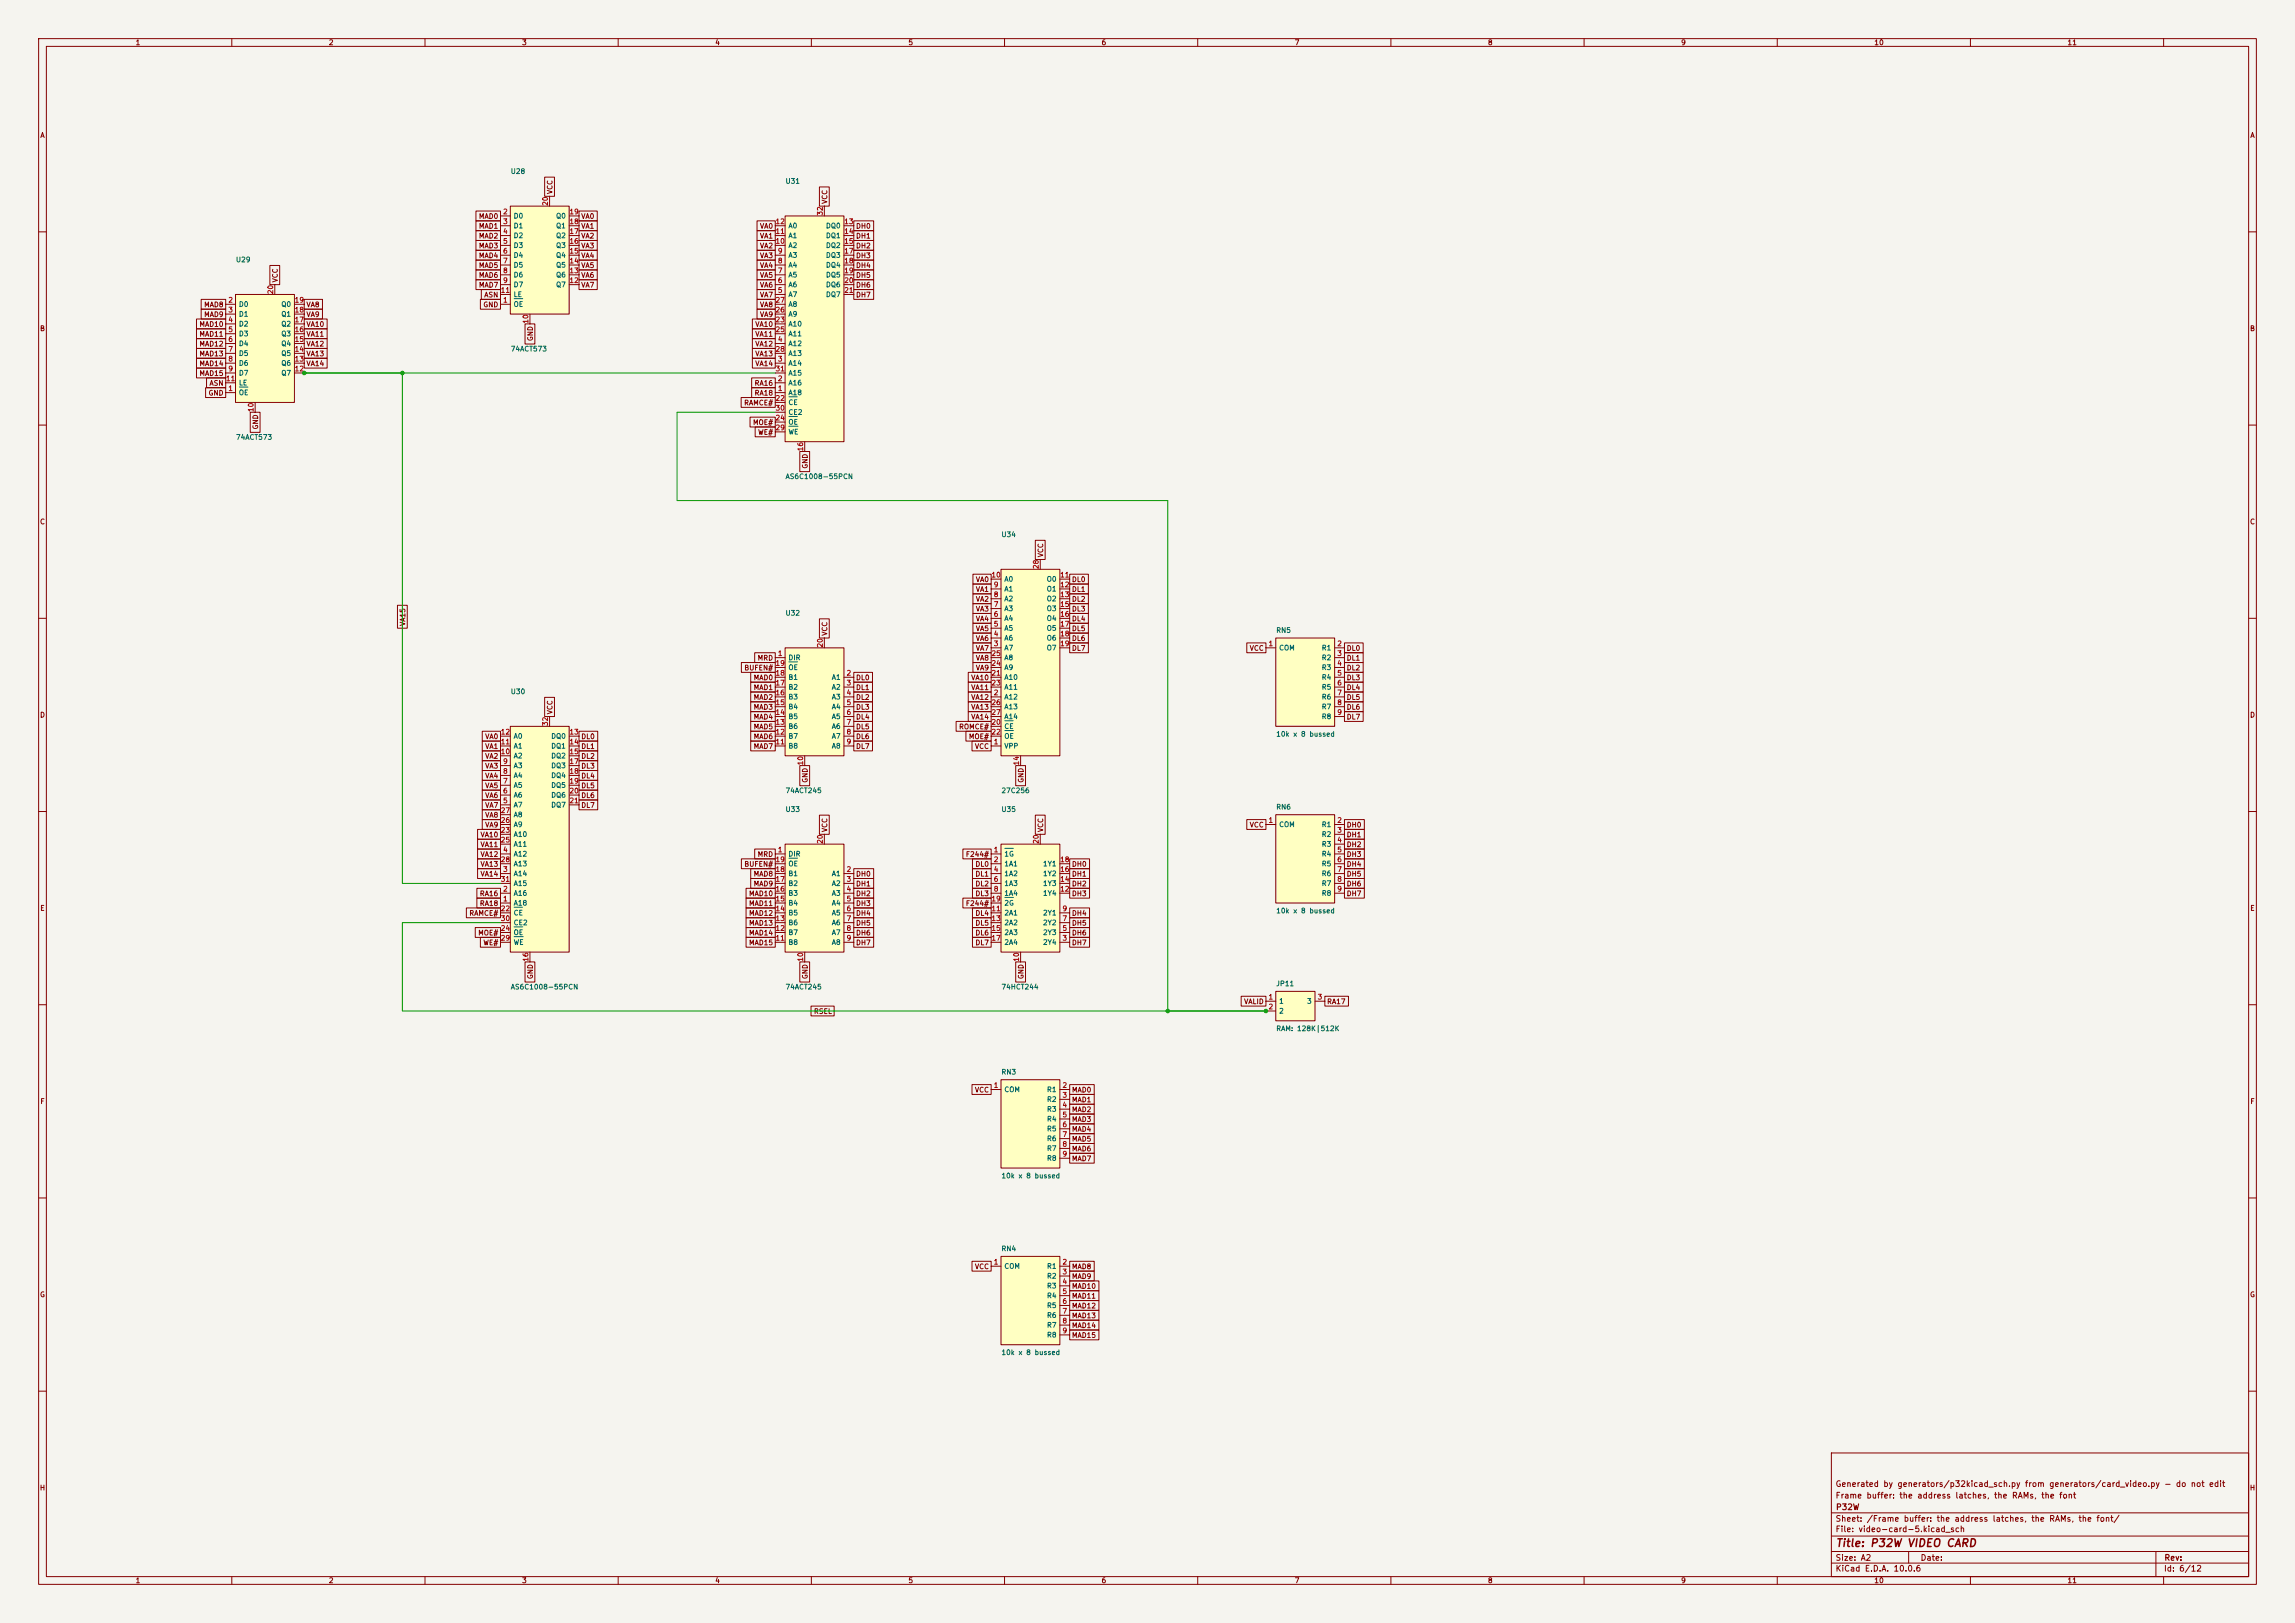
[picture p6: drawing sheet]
<svg xmlns="http://www.w3.org/2000/svg" width="594mm" height="420mm" viewBox="0 0 594 420" stroke-linecap="round" stroke-linejoin="round" font-family="sans-serif">
<defs><g id="words">
<text font-size="2" fill="#840000" x="475" y="400.8">Title: P32W VIDEO CARD</text>
<g font-size="1.5" fill="#840000">
<text x="475" y="388.1">Frame buffer: the address latches, the RAMs, the font</text>
<text x="475" y="385.1">Generated by generators/p32kicad_sch.py from generators/card_video.py - do not edit</text>
<text x="475" y="394.1">Sheet: /Frame buffer: the address latches, the RAMs, the font/</text>
<text x="475.1" y="391.1">P32W</text>
<text x="475" y="396.8">File: video-card-5.kicad_sch</text>
<text x="475" y="407">KiCad E.D.A. 10.0.6</text>
<text x="475" y="404.2">Size: A2</text>
<text x="497" y="404.2">Date:</text>
<text x="560" y="407">Id: 6/12</text>
<text x="560.1" y="404.2">Rev:</text>
</g>
<g font-size="1.3" fill="#840000">
<text x="35" y="12">1</text>
<text x="85" y="12">2</text>
<text x="135" y="12">3</text>
<text x="185" y="12">4</text>
<text x="235" y="12">5</text>
<text x="285" y="12">6</text>
<text x="335" y="12">7</text>
<text x="385" y="12">8</text>
<text x="435" y="12">9</text>
<text x="485" y="12">10</text>
<text x="535" y="12">11</text>
<text x="10.3" y="36">A</text>
<text x="582.3" y="36">A</text>
<text x="143.3" y="50.4" transform="rotate(-90 143.3 50.4)">VCC</text>
<text x="214.4" y="52.9" transform="rotate(-90 214.4 52.9)">VCC</text>
<text x="123.8" y="56.9">MAD0</text>
<text x="123.8" y="59.5">MAD1</text>
<text x="150.3" y="56.9">VA0</text>
<text x="150.3" y="59.5">VA1</text>
<text x="196.6" y="59.5">VA0</text>
<text x="221.4" y="59.5">DH0</text>
<text x="123.8" y="64.6">MAD3</text>
<text x="123.8" y="62">MAD2</text>
<text x="150.3" y="64.6">VA3</text>
<text x="150.3" y="62">VA2</text>
<text x="196.6" y="62">VA1</text>
<text x="196.6" y="64.6">VA2</text>
<text x="221.4" y="62">DH1</text>
<text x="221.4" y="64.6">DH2</text>
<text x="123.8" y="67.1">MAD4</text>
<text x="123.8" y="69.6">MAD5</text>
<text x="150.3" y="67.1">VA4</text>
<text x="150.3" y="69.6">VA5</text>
<text x="196.6" y="67.1">VA3</text>
<text x="196.6" y="69.6">VA4</text>
<text x="221.4" y="67.1">DH3</text>
<text x="221.4" y="69.6">DH4</text>
<text x="72.2" y="73.2" transform="rotate(-90 72.2 73.2)">VCC</text>
<text x="123.8" y="72.2">MAD6</text>
<text x="123.8" y="74.7">MAD7</text>
<text x="125.2" y="77.3">ASN</text>
<text x="150.3" y="72.2">VA6</text>
<text x="150.3" y="74.7">VA7</text>
<text x="196.6" y="72.2">VA5</text>
<text x="196.6" y="74.7">VA6</text>
<text x="196.6" y="77.3">VA7</text>
<text x="221.4" y="72.2">DH5</text>
<text x="221.4" y="74.7">DH6</text>
<text x="221.4" y="77.3">DH7</text>
<text x="52.7" y="82.3">MAD9</text>
<text x="52.7" y="79.8">MAD8</text>
<text x="79.2" y="79.8">VA8</text>
<text x="79.2" y="82.3">VA9</text>
<text x="125" y="79.8">GND</text>
<text x="196.6" y="79.8">VA8</text>
<text x="196.6" y="82.3">VA9</text>
<text x="10.2" y="86">B</text>
<text x="51.5" y="90">MAD12</text>
<text x="51.5" y="87.4">MAD11</text>
<text x="51.5" y="84.9">MAD10</text>
<text x="79.2" y="84.9">VA10</text>
<text x="79.2" y="87.4">VA11</text>
<text x="79.2" y="90">VA12</text>
<text x="138.2" y="88.4" transform="rotate(-90 138.2 88.4)">GND</text>
<text x="195.4" y="84.9">VA10</text>
<text x="195.4" y="87.4">VA11</text>
<text x="195.4" y="90">VA12</text>
<text x="582.2" y="86">B</text>
<text x="51.5" y="95">MAD14</text>
<text x="51.5" y="92.5">MAD13</text>
<text x="79.2" y="92.5">VA13</text>
<text x="79.2" y="95">VA14</text>
<text x="195.4" y="92.5">VA13</text>
<text x="195.4" y="95">VA14</text>
<text x="51.5" y="97.6">MAD15</text>
<text x="54.1" y="100.1">ASN</text>
<text x="195.2" y="100.1">RA16</text>
<text x="53.8" y="102.7">GND</text>
<text x="192.5" y="105.2">RAMCE#</text>
<text x="195.2" y="102.7">RA18</text>
<text x="67.1" y="111.3" transform="rotate(-90 67.1 111.3)">GND</text>
<text x="194.8" y="110.3">MOE#</text>
<text x="196.1" y="112.8">WE#</text>
<text x="209.3" y="121.4" transform="rotate(-90 209.3 121.4)">GND</text>
<text x="10.2" y="136">C</text>
<text x="582.2" y="136">C</text>
<text x="270.3" y="144.3" transform="rotate(-90 270.3 144.3)">VCC</text>
<text x="252.4" y="150.9">VA0</text>
<text x="252.4" y="153.5">VA1</text>
<text x="252.4" y="156">VA2</text>
<text x="277.3" y="150.9">DL0</text>
<text x="277.3" y="153.5">DL1</text>
<text x="277.3" y="156">DL2</text>
<text x="252.4" y="158.5">VA3</text>
<text x="252.4" y="161.1">VA4</text>
<text x="277.3" y="158.5">DL3</text>
<text x="277.3" y="161.1">DL4</text>
<text x="105.2" y="162.1" transform="rotate(-90 105.2 162.1)">VA15</text>
<text x="214.4" y="164.7" transform="rotate(-90 214.4 164.7)">VCC</text>
<text x="252.4" y="163.6">VA5</text>
<text x="252.4" y="166.2">VA6</text>
<text x="277.3" y="163.6">DL5</text>
<text x="277.3" y="166.2">DL6</text>
<text x="192.5" y="173.8">BUFEN#</text>
<text x="196" y="171.2">MRD</text>
<text x="252.4" y="171.2">VA8</text>
<text x="252.4" y="173.8">VA9</text>
<text x="252.4" y="168.7">VA7</text>
<text x="277.3" y="168.7">DL7</text>
<text x="323.3" y="168.7">VCC</text>
<text x="348.4" y="173.8">DL2</text>
<text x="348.4" y="171.2">DL1</text>
<text x="348.4" y="168.7">DL0</text>
<text x="194.9" y="176.3">MAD0</text>
<text x="194.9" y="178.9">MAD1</text>
<text x="221.4" y="176.3">DL0</text>
<text x="221.4" y="178.9">DL1</text>
<text x="251.2" y="176.3">VA10</text>
<text x="251.2" y="178.9">VA11</text>
<text x="348.4" y="176.3">DL3</text>
<text x="348.4" y="178.9">DL4</text>
<text x="10.2" y="186">D</text>
<text x="143.3" y="185" transform="rotate(-90 143.3 185)">VCC</text>
<text x="194.9" y="181.4">MAD2</text>
<text x="194.9" y="183.9">MAD3</text>
<text x="221.4" y="183.9">DL3</text>
<text x="221.4" y="181.4">DL2</text>
<text x="251.2" y="181.4">VA12</text>
<text x="251.2" y="183.9">VA13</text>
<text x="348.4" y="183.9">DL6</text>
<text x="348.4" y="181.4">DL5</text>
<text x="582.2" y="186">D</text>
<text x="125.4" y="191.6">VA0</text>
<text x="150.3" y="191.6">DL0</text>
<text x="194.9" y="186.5">MAD4</text>
<text x="194.9" y="189">MAD5</text>
<text x="194.9" y="191.6">MAD6</text>
<text x="221.4" y="186.5">DL4</text>
<text x="221.4" y="189">DL5</text>
<text x="221.4" y="191.6">DL6</text>
<text x="248.1" y="189">ROMCE#</text>
<text x="250.6" y="191.6">MOE#</text>
<text x="251.2" y="186.5">VA14</text>
<text x="348.4" y="186.5">DL7</text>
<text x="125.4" y="194.1">VA1</text>
<text x="125.4" y="196.6">VA2</text>
<text x="150.3" y="194.1">DL1</text>
<text x="150.3" y="196.6">DL2</text>
<text x="194.9" y="194.1">MAD7</text>
<text x="221.4" y="194.1">DL7</text>
<text x="252.2" y="194.1">VCC</text>
<text x="125.4" y="199.2">VA3</text>
<text x="125.4" y="201.7">VA4</text>
<text x="150.3" y="199.2">DL3</text>
<text x="150.3" y="201.7">DL4</text>
<text x="209.3" y="202.7" transform="rotate(-90 209.3 202.7)">GND</text>
<text x="265.2" y="202.7" transform="rotate(-90 265.2 202.7)">GND</text>
<text x="125.4" y="204.3">VA5</text>
<text x="125.4" y="206.8">VA6</text>
<text x="125.4" y="209.3">VA7</text>
<text x="150.3" y="204.3">DL5</text>
<text x="150.3" y="206.8">DL6</text>
<text x="150.3" y="209.3">DL7</text>
<text x="125.4" y="211.9">VA8</text>
<text x="125.4" y="214.4">VA9</text>
<text x="214.4" y="215.5" transform="rotate(-90 214.4 215.5)">VCC</text>
<text x="270.3" y="215.5" transform="rotate(-90 270.3 215.5)">VCC</text>
<text x="323.3" y="214.4">VCC</text>
<text x="348.4" y="214.4">DH0</text>
<text x="124.2" y="217">VA10</text>
<text x="124.2" y="219.5">VA11</text>
<text x="348.4" y="219.5">DH2</text>
<text x="348.4" y="217">DH1</text>
<text x="124.2" y="222">VA12</text>
<text x="124.2" y="224.6">VA13</text>
<text x="124.2" y="227.1">VA14</text>
<text x="192.5" y="224.6">BUFEN#</text>
<text x="194.9" y="227.1">MAD8</text>
<text x="196" y="222">MRD</text>
<text x="221.4" y="227.1">DH0</text>
<text x="249.8" y="222">F244#</text>
<text x="252.3" y="224.6">DL0</text>
<text x="252.3" y="227.1">DL1</text>
<text x="277.3" y="224.6">DH0</text>
<text x="277.3" y="227.1">DH1</text>
<text x="348.4" y="227.1">DH5</text>
<text x="348.4" y="224.6">DH4</text>
<text x="348.4" y="222">DH3</text>
<text x="124.1" y="232.2">RA16</text>
<text x="193.7" y="232.2">MAD10</text>
<text x="194.9" y="229.7">MAD9</text>
<text x="221.4" y="229.7">DH1</text>
<text x="221.4" y="232.2">DH2</text>
<text x="252.3" y="229.7">DL2</text>
<text x="252.3" y="232.2">DL3</text>
<text x="277.3" y="229.7">DH2</text>
<text x="277.3" y="232.2">DH3</text>
<text x="348.4" y="229.7">DH6</text>
<text x="348.4" y="232.2">DH7</text>
<text x="10.3" y="236">E</text>
<text x="121.3" y="237.3">RAMCE#</text>
<text x="124.1" y="234.7">RA18</text>
<text x="193.7" y="234.7">MAD11</text>
<text x="193.7" y="237.3">MAD12</text>
<text x="193.7" y="239.8">MAD13</text>
<text x="221.4" y="234.7">DH3</text>
<text x="221.4" y="237.3">DH4</text>
<text x="221.4" y="239.8">DH5</text>
<text x="249.8" y="234.7">F244#</text>
<text x="252.3" y="237.3">DL4</text>
<text x="252.3" y="239.8">DL5</text>
<text x="277.3" y="237.3">DH4</text>
<text x="277.3" y="239.8">DH5</text>
<text x="582.3" y="236">E</text>
<text x="123.6" y="242.4">MOE#</text>
<text x="125" y="244.9">WE#</text>
<text x="193.7" y="242.4">MAD14</text>
<text x="193.7" y="244.9">MAD15</text>
<text x="221.4" y="242.4">DH6</text>
<text x="221.4" y="244.9">DH7</text>
<text x="252.3" y="242.4">DL6</text>
<text x="252.3" y="244.9">DL7</text>
<text x="277.3" y="242.4">DH6</text>
<text x="277.3" y="244.9">DH7</text>
<text x="138.2" y="253.5" transform="rotate(-90 138.2 253.5)">GND</text>
<text x="209.3" y="253.5" transform="rotate(-90 209.3 253.5)">GND</text>
<text x="265.2" y="253.5" transform="rotate(-90 265.2 253.5)">GND</text>
<text x="210.5" y="262.7">RSEL</text>
<text x="321.9" y="260.1">VALID</text>
<text x="343.3" y="260.1">RA17</text>
<text x="10.3" y="286">F</text>
<text x="252.2" y="283">VCC</text>
<text x="277.3" y="283">MAD0</text>
<text x="277.3" y="285.5">MAD1</text>
<text x="582.3" y="286">F</text>
<text x="277.3" y="288.1">MAD2</text>
<text x="277.3" y="290.6">MAD3</text>
<text x="277.3" y="293.2">MAD4</text>
<text x="277.3" y="295.7">MAD5</text>
<text x="277.3" y="298.2">MAD6</text>
<text x="277.3" y="300.8">MAD7</text>
<text x="252.2" y="328.7">VCC</text>
<text x="277.3" y="328.7">MAD8</text>
<text x="10.2" y="336">G</text>
<text x="277.3" y="333.8">MAD10</text>
<text x="277.3" y="331.3">MAD9</text>
<text x="582.2" y="336">G</text>
<text x="277.3" y="336.3">MAD11</text>
<text x="277.3" y="338.9">MAD12</text>
<text x="277.3" y="341.4">MAD13</text>
<text x="277.3" y="344">MAD14</text>
<text x="277.3" y="346.5">MAD15</text>
<text x="10.2" y="386">H</text>
<text x="582.2" y="386">H</text>
<text x="35" y="410">1</text>
<text x="85" y="410">2</text>
<text x="135" y="410">3</text>
<text x="185" y="410">4</text>
<text x="235" y="410">5</text>
<text x="285" y="410">6</text>
<text x="335" y="410">7</text>
<text x="385" y="410">8</text>
<text x="435" y="410">9</text>
<text x="485" y="410">10</text>
<text x="535" y="410">11</text>
</g>
<g font-size="1.3" fill="#006464">
<text x="132.1" y="45.3">U28</text>
<text x="203.2" y="47.8">U31</text>
<text x="132.8" y="56.8">D0</text>
<text x="132.8" y="59.4">D1</text>
<text x="143.8" y="59.4">Q1</text>
<text x="143.8" y="56.8">Q0</text>
<text x="203.9" y="59.4">A0</text>
<text x="213.6" y="59.4">DQ0</text>
<text x="132.8" y="61.9">D2</text>
<text x="132.8" y="64.5">D3</text>
<text x="143.8" y="64.5">Q3</text>
<text x="143.8" y="61.9">Q2</text>
<text x="203.9" y="64.5">A2</text>
<text x="203.9" y="61.9">A1</text>
<text x="213.6" y="61.9">DQ1</text>
<text x="213.6" y="64.5">DQ2</text>
<text x="60.9" y="68.2">U29</text>
<text x="132.8" y="67">D4</text>
<text x="132.8" y="69.5">D5</text>
<text x="143.8" y="69.5">Q5</text>
<text x="143.8" y="67">Q4</text>
<text x="203.9" y="69.5">A4</text>
<text x="203.9" y="67">A3</text>
<text x="213.6" y="67">DQ3</text>
<text x="213.6" y="69.5">DQ4</text>
<text x="132.8" y="72.1">D6</text>
<text x="132.8" y="74.6">D7</text>
<text x="132.8" y="77.2">LE</text>
<text x="143.8" y="74.6">Q7</text>
<text x="143.8" y="72.1">Q6</text>
<text x="203.9" y="77.2">A7</text>
<text x="203.9" y="74.6">A6</text>
<text x="203.9" y="72.1">A5</text>
<text x="213.6" y="72.1">DQ5</text>
<text x="213.6" y="74.6">DQ6</text>
<text x="213.6" y="77.2">DQ7</text>
<text x="61.7" y="79.7">D0</text>
<text x="61.7" y="82.2">D1</text>
<text x="72.7" y="82.2">Q1</text>
<text x="72.7" y="79.7">Q0</text>
<text x="132.8" y="79.7">OE</text>
<text x="203.9" y="82.2">A9</text>
<text x="203.9" y="79.7">A8</text>
<text x="61.7" y="84.8">D2</text>
<text x="61.7" y="87.3">D3</text>
<text x="61.7" y="89.9">D4</text>
<text x="72.7" y="89.9">Q4</text>
<text x="72.7" y="87.3">Q3</text>
<text x="72.7" y="84.8">Q2</text>
<text x="203.9" y="89.9">A12</text>
<text x="203.9" y="84.8">A10</text>
<text x="203.9" y="87.3">A11</text>
<text x="61.7" y="92.4">D5</text>
<text x="61.7" y="94.9">D6</text>
<text x="72.7" y="94.9">Q6</text>
<text x="72.7" y="92.4">Q5</text>
<text x="132.1" y="91.2">74ACT573</text>
<text x="203.9" y="94.9">A14</text>
<text x="203.9" y="92.4">A13</text>
<text x="61.7" y="97.5">D7</text>
<text x="61.7" y="100">LE</text>
<text x="72.7" y="97.5">Q7</text>
<text x="203.9" y="100">A16</text>
<text x="203.9" y="97.5">A15</text>
<text x="61.7" y="102.6">OE</text>
<text x="203.9" y="102.6">A18</text>
<text x="203.9" y="105.1">CE</text>
<text x="203.9" y="107.6">CE2</text>
<text x="203.9" y="110.2">OE</text>
<text x="203.9" y="112.7">WE</text>
<text x="60.9" y="114.1">74ACT573</text>
<text x="203.2" y="124.3">AS6C1008-55PCN</text>
<text x="259.1" y="139.3">U34</text>
<text x="259.8" y="155.9">A2</text>
<text x="259.8" y="153.4">A1</text>
<text x="259.8" y="150.8">A0</text>
<text x="270.8" y="150.8">O0</text>
<text x="270.8" y="153.4">O1</text>
<text x="270.8" y="155.9">O2</text>
<text x="203.2" y="159.6">U32</text>
<text x="259.8" y="161">A4</text>
<text x="259.8" y="158.4">A3</text>
<text x="270.8" y="158.4">O3</text>
<text x="270.8" y="161">O4</text>
<text x="259.8" y="166.1">A6</text>
<text x="259.8" y="163.5">A5</text>
<text x="270.8" y="163.5">O5</text>
<text x="270.8" y="166.1">O6</text>
<text x="330.2" y="164.1">RN5</text>
<text x="203.9" y="171.1">DIR</text>
<text x="203.9" y="173.7">OE</text>
<text x="259.8" y="168.6">A7</text>
<text x="259.8" y="173.7">A9</text>
<text x="259.8" y="171.1">A8</text>
<text x="270.8" y="168.6">O7</text>
<text x="330.9" y="168.6">COM</text>
<text x="342" y="168.6">R1</text>
<text x="342" y="171.1">R2</text>
<text x="342" y="173.7">R3</text>
<text x="132.1" y="179.9">U30</text>
<text x="203.9" y="178.8">B2</text>
<text x="203.9" y="176.2">B1</text>
<text x="215.2" y="176.2">A1</text>
<text x="215.2" y="178.8">A2</text>
<text x="259.8" y="176.2">A10</text>
<text x="259.8" y="178.8">A11</text>
<text x="342" y="176.2">R4</text>
<text x="342" y="178.8">R5</text>
<text x="203.9" y="183.8">B4</text>
<text x="203.9" y="181.3">B3</text>
<text x="215.2" y="181.3">A3</text>
<text x="215.2" y="183.8">A4</text>
<text x="259.8" y="181.3">A12</text>
<text x="259.8" y="183.8">A13</text>
<text x="342" y="181.3">R6</text>
<text x="342" y="183.8">R7</text>
<text x="132.8" y="191.5">A0</text>
<text x="142.5" y="191.5">DQ0</text>
<text x="203.9" y="191.5">B7</text>
<text x="203.9" y="188.9">B6</text>
<text x="203.9" y="186.4">B5</text>
<text x="215.2" y="186.4">A5</text>
<text x="215.2" y="188.9">A6</text>
<text x="215.2" y="191.5">A7</text>
<text x="259.8" y="188.9">CE</text>
<text x="259.8" y="191.5">OE</text>
<text x="259.8" y="186.4">A14</text>
<text x="330.2" y="190.9">10k x 8 bussed</text>
<text x="342" y="186.4">R8</text>
<text x="132.8" y="196.5">A2</text>
<text x="132.8" y="194">A1</text>
<text x="142.5" y="194">DQ1</text>
<text x="142.5" y="196.5">DQ2</text>
<text x="203.9" y="194">B8</text>
<text x="215.2" y="194">A8</text>
<text x="259.8" y="194">VPP</text>
<text x="132.8" y="201.6">A4</text>
<text x="132.8" y="199.1">A3</text>
<text x="142.5" y="199.1">DQ3</text>
<text x="142.5" y="201.6">DQ4</text>
<text x="132.8" y="209.2">A7</text>
<text x="132.8" y="206.7">A6</text>
<text x="132.8" y="204.2">A5</text>
<text x="142.5" y="204.2">DQ5</text>
<text x="142.5" y="206.7">DQ6</text>
<text x="142.5" y="209.2">DQ7</text>
<text x="203.2" y="205.5">74ACT245</text>
<text x="259.1" y="205.5">27C256</text>
<text x="330.2" y="209.8">RN6</text>
<text x="132.8" y="214.3">A9</text>
<text x="132.8" y="211.8">A8</text>
<text x="203.2" y="210.4">U33</text>
<text x="259.1" y="210.4">U35</text>
<text x="330.9" y="214.3">COM</text>
<text x="342" y="214.3">R1</text>
<text x="132.8" y="221.9">A12</text>
<text x="132.8" y="216.9">A10</text>
<text x="132.8" y="219.4">A11</text>
<text x="203.9" y="221.9">DIR</text>
<text x="259.8" y="221.9">1G</text>
<text x="342" y="216.9">R2</text>
<text x="342" y="219.4">R3</text>
<text x="342" y="221.9">R4</text>
<text x="132.8" y="227">A14</text>
<text x="132.8" y="224.5">A13</text>
<text x="203.9" y="227">B1</text>
<text x="203.9" y="224.5">OE</text>
<text x="215.2" y="227">A1</text>
<text x="259.8" y="224.5">1A1</text>
<text x="259.8" y="227">1A2</text>
<text x="269.8" y="227">1Y2</text>
<text x="269.8" y="224.5">1Y1</text>
<text x="342" y="224.5">R5</text>
<text x="342" y="227">R6</text>
<text x="132.8" y="232.1">A16</text>
<text x="132.8" y="229.6">A15</text>
<text x="203.9" y="232.1">B3</text>
<text x="203.9" y="229.6">B2</text>
<text x="215.2" y="229.6">A2</text>
<text x="215.2" y="232.1">A3</text>
<text x="259.8" y="229.6">1A3</text>
<text x="259.8" y="232.1">1A4</text>
<text x="269.8" y="232.1">1Y4</text>
<text x="269.8" y="229.6">1Y3</text>
<text x="342" y="229.6">R7</text>
<text x="342" y="232.1">R8</text>
<text x="132.8" y="234.6">A18</text>
<text x="132.8" y="237.2">CE</text>
<text x="132.8" y="239.7">CE2</text>
<text x="203.9" y="239.7">B6</text>
<text x="203.9" y="237.2">B5</text>
<text x="203.9" y="234.6">B4</text>
<text x="215.2" y="234.6">A4</text>
<text x="215.2" y="237.2">A5</text>
<text x="215.2" y="239.7">A6</text>
<text x="259.8" y="237.2">2A1</text>
<text x="259.8" y="239.7">2A2</text>
<text x="259.8" y="234.6">2G</text>
<text x="269.8" y="239.7">2Y2</text>
<text x="269.8" y="237.2">2Y1</text>
<text x="330.2" y="236.6">10k x 8 bussed</text>
<text x="132.8" y="242.3">OE</text>
<text x="132.8" y="244.8">WE</text>
<text x="203.9" y="244.8">B8</text>
<text x="203.9" y="242.3">B7</text>
<text x="215.2" y="242.3">A7</text>
<text x="215.2" y="244.8">A8</text>
<text x="259.8" y="242.3">2A3</text>
<text x="259.8" y="244.8">2A4</text>
<text x="269.8" y="244.8">2Y4</text>
<text x="269.8" y="242.3">2Y3</text>
<text x="132.1" y="256.3">AS6C1008-55PCN</text>
<text x="203.2" y="256.3">74ACT245</text>
<text x="259.1" y="256.3">74HCT244</text>
<text x="330.2" y="255.5">JP11</text>
<text x="330.9" y="260">1</text>
<text x="330.9" y="262.6">2</text>
<text x="338.2" y="260">3</text>
<text x="330.2" y="267.1">RAM: 128K|512K</text>
<text x="259.1" y="278.4">RN3</text>
<text x="259.8" y="282.9">COM</text>
<text x="270.9" y="282.9">R1</text>
<text x="270.9" y="285.4">R2</text>
<text x="270.9" y="288">R3</text>
<text x="270.9" y="290.5">R4</text>
<text x="270.9" y="293.1">R5</text>
<text x="270.9" y="295.6">R6</text>
<text x="270.9" y="298.1">R7</text>
<text x="259.1" y="305.2">10k x 8 bussed</text>
<text x="270.9" y="300.7">R8</text>
<text x="259.1" y="324.1">RN4</text>
<text x="259.8" y="328.6">COM</text>
<text x="270.9" y="328.6">R1</text>
<text x="270.9" y="331.2">R2</text>
<text x="270.9" y="333.7">R3</text>
<text x="270.9" y="336.2">R4</text>
<text x="270.9" y="338.8">R5</text>
<text x="270.9" y="341.3">R6</text>
<text x="270.9" y="343.9">R7</text>
<text x="270.9" y="346.4">R8</text>
<text x="259.1" y="350.9">10k x 8 bussed</text>
</g>
<g font-size="1.3" fill="#a90000">
<text x="142.1" y="53.4" transform="rotate(-90 142.1 53.4)">20</text>
<text x="130.1" y="55.7">2</text>
<text x="130.1" y="58.3">3</text>
<text x="147.3" y="58.3">18</text>
<text x="147.3" y="55.7">19</text>
<text x="200.6" y="58.3">12</text>
<text x="213.2" y="55.9" transform="rotate(-90 213.2 55.9)">32</text>
<text x="218.4" y="58.3">13</text>
<text x="130.1" y="60.8">4</text>
<text x="130.1" y="63.4">5</text>
<text x="130.1" y="65.9">6</text>
<text x="147.3" y="65.9">15</text>
<text x="147.3" y="63.4">16</text>
<text x="147.3" y="60.8">17</text>
<text x="200.6" y="63.4">10</text>
<text x="200.6" y="60.8">11</text>
<text x="201.2" y="65.9">9</text>
<text x="218.4" y="60.8">14</text>
<text x="218.4" y="63.4">15</text>
<text x="218.4" y="65.9">17</text>
<text x="130.1" y="68.4">7</text>
<text x="130.1" y="71">8</text>
<text x="147.3" y="71">13</text>
<text x="147.3" y="68.4">14</text>
<text x="201.2" y="71">7</text>
<text x="201.2" y="68.4">8</text>
<text x="218.4" y="68.4">18</text>
<text x="218.4" y="71">19</text>
<text x="71" y="76.3" transform="rotate(-90 71 76.3)">20</text>
<text x="129.5" y="76.1">11</text>
<text x="130.1" y="73.5">9</text>
<text x="147.3" y="73.5">12</text>
<text x="201.2" y="76.1">5</text>
<text x="201.2" y="73.5">6</text>
<text x="218.4" y="73.5">20</text>
<text x="218.4" y="76.1">21</text>
<text x="59" y="78.6">2</text>
<text x="59" y="81.1">3</text>
<text x="59" y="83.7">4</text>
<text x="76.1" y="83.7">17</text>
<text x="76.1" y="81.1">18</text>
<text x="76.1" y="78.6">19</text>
<text x="130.1" y="78.6">1</text>
<text x="137" y="83.9" transform="rotate(-90 137 83.9)">10</text>
<text x="200.6" y="83.7">23</text>
<text x="200.6" y="81.1">26</text>
<text x="200.6" y="78.6">27</text>
<text x="59" y="86.2">5</text>
<text x="59" y="88.8">6</text>
<text x="76.1" y="88.8">15</text>
<text x="76.1" y="86.2">16</text>
<text x="200.6" y="86.2">25</text>
<text x="201.2" y="88.8">4</text>
<text x="59" y="91.3">7</text>
<text x="59" y="93.8">8</text>
<text x="76.1" y="93.8">13</text>
<text x="76.1" y="91.3">14</text>
<text x="200.6" y="91.3">28</text>
<text x="201.2" y="93.8">3</text>
<text x="58.4" y="98.9">11</text>
<text x="59" y="101.5">1</text>
<text x="59" y="96.4">9</text>
<text x="76.1" y="96.4">12</text>
<text x="200.6" y="96.4">31</text>
<text x="201.2" y="101.5">1</text>
<text x="201.2" y="98.9">2</text>
<text x="65.9" y="106.7" transform="rotate(-90 65.9 106.7)">10</text>
<text x="200.6" y="104">22</text>
<text x="200.6" y="106.5">30</text>
<text x="200.6" y="109.1">24</text>
<text x="200.6" y="111.6">29</text>
<text x="208.1" y="116.9" transform="rotate(-90 208.1 116.9)">16</text>
<text x="256.5" y="149.7">10</text>
<text x="269.1" y="147.4" transform="rotate(-90 269.1 147.4)">28</text>
<text x="274.3" y="149.7">11</text>
<text x="257.1" y="154.8">8</text>
<text x="257.1" y="152.3">9</text>
<text x="274.3" y="152.3">12</text>
<text x="274.3" y="154.8">13</text>
<text x="257.1" y="159.9">6</text>
<text x="257.1" y="157.3">7</text>
<text x="274.3" y="157.3">15</text>
<text x="274.3" y="159.9">16</text>
<text x="213.2" y="167.7" transform="rotate(-90 213.2 167.7)">20</text>
<text x="257.1" y="167.5">3</text>
<text x="257.1" y="165">4</text>
<text x="257.1" y="162.4">5</text>
<text x="274.3" y="162.4">17</text>
<text x="274.3" y="165">18</text>
<text x="274.3" y="167.5">19</text>
<text x="328.2" y="167.5">1</text>
<text x="346" y="167.5">2</text>
<text x="200.6" y="172.6">19</text>
<text x="201.2" y="170">1</text>
<text x="256.5" y="172.6">24</text>
<text x="256.5" y="170">25</text>
<text x="346" y="170">3</text>
<text x="346" y="172.6">4</text>
<text x="200.6" y="177.7">17</text>
<text x="200.6" y="175.1">18</text>
<text x="219" y="175.1">2</text>
<text x="219" y="177.7">3</text>
<text x="256.5" y="175.1">21</text>
<text x="256.5" y="177.7">23</text>
<text x="346" y="175.1">5</text>
<text x="346" y="177.7">6</text>
<text x="200.6" y="185.3">14</text>
<text x="200.6" y="182.7">15</text>
<text x="200.6" y="180.2">16</text>
<text x="219" y="180.2">4</text>
<text x="219" y="182.7">5</text>
<text x="219" y="185.3">6</text>
<text x="256.5" y="182.7">26</text>
<text x="256.5" y="185.3">27</text>
<text x="257.1" y="180.2">2</text>
<text x="346" y="180.2">7</text>
<text x="346" y="182.7">8</text>
<text x="346" y="185.3">9</text>
<text x="129.5" y="190.4">12</text>
<text x="142.1" y="188" transform="rotate(-90 142.1 188)">32</text>
<text x="147.3" y="190.4">13</text>
<text x="200.6" y="190.4">12</text>
<text x="200.6" y="187.8">13</text>
<text x="219" y="187.8">7</text>
<text x="219" y="190.4">8</text>
<text x="256.5" y="187.8">20</text>
<text x="256.5" y="190.4">22</text>
<text x="129.5" y="195.4">10</text>
<text x="129.5" y="192.9">11</text>
<text x="130.1" y="198">9</text>
<text x="147.3" y="192.9">14</text>
<text x="147.3" y="195.4">15</text>
<text x="147.3" y="198">17</text>
<text x="200.6" y="192.9">11</text>
<text x="219" y="192.9">9</text>
<text x="257.1" y="192.9">1</text>
<text x="130.1" y="203.1">7</text>
<text x="130.1" y="200.5">8</text>
<text x="147.3" y="200.5">18</text>
<text x="147.3" y="203.1">19</text>
<text x="208.1" y="198.2" transform="rotate(-90 208.1 198.2)">10</text>
<text x="264" y="198.2" transform="rotate(-90 264 198.2)">14</text>
<text x="130.1" y="208.1">5</text>
<text x="130.1" y="205.6">6</text>
<text x="147.3" y="205.6">20</text>
<text x="147.3" y="208.1">21</text>
<text x="129.5" y="215.8">23</text>
<text x="129.5" y="213.2">26</text>
<text x="129.5" y="210.7">27</text>
<text x="328.2" y="213.2">1</text>
<text x="346" y="213.2">2</text>
<text x="346" y="215.8">3</text>
<text x="129.5" y="218.3">25</text>
<text x="130.1" y="220.8">4</text>
<text x="201.2" y="220.8">1</text>
<text x="213.2" y="218.5" transform="rotate(-90 213.2 218.5)">20</text>
<text x="257.1" y="220.8">1</text>
<text x="269.1" y="218.5" transform="rotate(-90 269.1 218.5)">20</text>
<text x="346" y="218.3">4</text>
<text x="346" y="220.8">5</text>
<text x="129.5" y="223.4">28</text>
<text x="130.1" y="225.9">3</text>
<text x="200.6" y="225.9">18</text>
<text x="200.6" y="223.4">19</text>
<text x="219" y="225.9">2</text>
<text x="257.1" y="223.4">2</text>
<text x="257.1" y="225.9">4</text>
<text x="274.3" y="225.9">16</text>
<text x="274.3" y="223.4">18</text>
<text x="346" y="223.4">6</text>
<text x="346" y="225.9">7</text>
<text x="129.5" y="228.5">31</text>
<text x="130.1" y="233.5">1</text>
<text x="130.1" y="231">2</text>
<text x="200.6" y="233.5">15</text>
<text x="200.6" y="231">16</text>
<text x="200.6" y="228.5">17</text>
<text x="219" y="228.5">3</text>
<text x="219" y="231">4</text>
<text x="219" y="233.5">5</text>
<text x="256.5" y="233.5">19</text>
<text x="257.1" y="228.5">6</text>
<text x="257.1" y="231">8</text>
<text x="274.3" y="231">12</text>
<text x="274.3" y="228.5">14</text>
<text x="346" y="228.5">8</text>
<text x="346" y="231">9</text>
<text x="129.5" y="236.1">22</text>
<text x="129.5" y="238.6">30</text>
<text x="200.6" y="238.6">13</text>
<text x="200.6" y="236.1">14</text>
<text x="219" y="236.1">6</text>
<text x="219" y="238.6">7</text>
<text x="256.5" y="236.1">11</text>
<text x="256.5" y="238.6">13</text>
<text x="274.9" y="238.6">7</text>
<text x="274.9" y="236.1">9</text>
<text x="129.5" y="241.2">24</text>
<text x="129.5" y="243.7">29</text>
<text x="200.6" y="243.7">11</text>
<text x="200.6" y="241.2">12</text>
<text x="219" y="241.2">8</text>
<text x="219" y="243.7">9</text>
<text x="256.5" y="241.2">15</text>
<text x="256.5" y="243.7">17</text>
<text x="274.9" y="243.7">3</text>
<text x="274.9" y="241.2">5</text>
<text x="137" y="249" transform="rotate(-90 137 249)">16</text>
<text x="208.1" y="249" transform="rotate(-90 208.1 249)">10</text>
<text x="264" y="249" transform="rotate(-90 264 249)">10</text>
<text x="328.2" y="258.9">1</text>
<text x="328.2" y="261.5">2</text>
<text x="340.9" y="258.9">3</text>
<text x="257.1" y="281.8">1</text>
<text x="274.9" y="281.8">2</text>
<text x="274.9" y="284.3">3</text>
<text x="274.9" y="286.9">4</text>
<text x="274.9" y="289.4">5</text>
<text x="274.9" y="292">6</text>
<text x="274.9" y="294.5">7</text>
<text x="274.9" y="297">8</text>
<text x="274.9" y="299.6">9</text>
<text x="257.1" y="327.5">1</text>
<text x="274.9" y="327.5">2</text>
<text x="274.9" y="330.1">3</text>
<text x="274.9" y="332.6">4</text>
<text x="274.9" y="335.1">5</text>
<text x="274.9" y="337.7">6</text>
<text x="274.9" y="340.2">7</text>
<text x="274.9" y="342.8">8</text>
<text x="274.9" y="345.3">9</text>
</g>
</g></defs>
<path d="M0 0h594v420h-594z" fill="#f5f4ef" stroke="#f5f4ef" stroke-width=".26"/>
<g fill="none" stroke="#840000" stroke-width=".26">
<path d="M10 10h574v400h-574zM12 12h570v396h-570zM60 10v2M110 10v2M160 10v2M210 10v2M260 10v2M310 10v2M360 10v2M410 10v2M460 10v2M510 10v2"/>
<path d="M560 10v2M10 60h2M582 60h2M10 110h2M582 110h2M10 160h2M582 160h2M10 210h2M582 210h2M10 260h2M582 260h2M10 310h2"/>
<path d="M582 310h2M10 360h2M474 376h108v32h-108zM582 360h2M474 397.5h108M474 391.5h108M60 408v2M110 408v2M160 408v2M210 408v2M260 408v2M310 408v2"/>
<path d="M360 408v2M410 408v2M460 408v2M474 404.5h108M474 401.5h108M494 401.5v3M510 408v2M558 401.5v6.5M560 408v2"/>
</g>
<path d="M61 76.2h15.2v27.9h-15.2z" fill="#ffffc2"/>
<g fill="none" stroke="#840000" stroke-width=".26">
<path d="M58.4 78.7h2.6M61 76.2h15.2v27.9h-15.2zM71.1 73.7v2.5M76.2 78.7h2.5M58.4 81.3h2.6M58.4 83.8h2.6M58.4 86.4h2.6M58.4 88.9h2.6M58.4 91.4h2.6M58.4 94h2.6M58.4 96.5h2.6M58.4 99.1h2.6"/>
<path d="M76.2 81.3h2.5M76.2 83.8h2.5M76.2 86.4h2.5M76.2 88.9h2.5M76.2 91.4h2.5M76.2 94h2.5M76.2 96.5h2.5M58.4 101.6h2.6M66 104.1v2.6"/>
</g>
<path d="M61.9 100.2h2.3" fill="none" stroke="#006464" stroke-width=".26"/>
<path d="M330.2 210.8h15.2v22.9h-15.2z" fill="#ffffc2"/>
<path d="M327.7 213.4h2.5M330.2 210.8h15.2v22.9h-15.2zM345.4 213.4h2.6M345.4 215.9h2.6M345.4 218.4h2.6M345.4 221h2.6M345.4 223.5h2.6M345.4 226.1h2.6M345.4 228.6h2.6M345.4 231.1h2.6" fill="none" stroke="#840000" stroke-width=".26"/>
<path d="M330.2 256.5h10.2v7.7h-10.2z" fill="#ffffc2"/>
<path d="M327.7 259.1h2.5M330.2 256.5h10.2v7.7h-10.2zM340.4 259.1h2.5M327.7 261.6h2.5" fill="none" stroke="#840000" stroke-width=".26"/>
<path d="M259.1 147.3h15.2v48.3h-15.2z" fill="#ffffc2"/>
<g fill="none" stroke="#840000" stroke-width=".26">
<path d="M256.5 157.5h2.6M256.5 154.9h2.6M256.5 152.4h2.6M256.5 149.9h2.6M259.1 147.3h15.2v48.3h-15.2zM269.2 144.8v2.5M274.3 157.5h2.6M274.3 154.9h2.6M274.3 152.4h2.6M274.3 149.9h2.6M256.5 167.6h2.6M256.5 165.1h2.6"/>
<path d="M256.5 162.6h2.6M256.5 160h2.6M256.5 175.3h2.6M256.5 177.8h2.6M256.5 172.7h2.6M256.5 170.2h2.6M274.3 167.6h2.6M274.3 165.1h2.6M274.3 162.6h2.6M274.3 160h2.6M256.5 193h2.6M256.5 180.3h2.6"/>
<path d="M256.5 188h2.6M256.5 190.5h2.6M256.5 182.9h2.6M256.5 185.4h2.6M264.2 195.6v2.5"/>
</g>
<path d="M260.1 186.5h2.1M260.1 189.1h2.2" fill="none" stroke="#006464" stroke-width=".26"/>
<path d="M259.1 218.4h15.2v28h-15.2z" fill="#ffffc2"/>
<g fill="none" stroke="#840000" stroke-width=".26">
<path d="M259.1 218.4h15.2v28h-15.2zM269.2 215.9v2.5M256.5 221h2.6M256.5 223.5h2.6M256.5 226.1h2.6M256.5 228.6h2.6M256.5 238.8h2.6M256.5 231.1h2.6M256.5 236.2h2.6M256.5 233.7h2.6M274.3 223.5h2.6M274.3 226.1h2.6"/>
<path d="M274.3 228.6h2.6M274.3 238.8h2.6M274.3 231.1h2.6M274.3 236.2h2.6M256.5 243.8h2.6M256.5 241.3h2.6M264.2 246.4v2.5M274.3 243.8h2.6M274.3 241.3h2.6"/>
</g>
<path d="M260.1 219.5h2.2M260.1 232.2h2.2" fill="none" stroke="#006464" stroke-width=".26"/>
<path d="M259.1 325.1h15.2v22.9h-15.2z" fill="#ffffc2"/>
<path d="M256.5 327.7h2.6M259.1 325.1h15.2v22.9h-15.2zM274.3 327.7h2.6M274.3 330.2h2.6M274.3 332.7h2.6M274.3 335.3h2.6M274.3 337.8h2.6M274.3 340.4h2.6M274.3 342.9h2.6M274.3 345.4h2.6" fill="none" stroke="#840000" stroke-width=".26"/>
<path d="M259.1 279.4h15.2v22.9h-15.2z" fill="#ffffc2"/>
<path d="M259.1 279.4h15.2v22.9h-15.2zM256.5 281.9h2.6M274.3 281.9h2.6M274.3 284.5h2.6M274.3 287h2.6M274.3 289.6h2.6M274.3 292.1h2.6M274.3 294.6h2.6M274.3 297.2h2.6M274.3 299.7h2.6" fill="none" stroke="#840000" stroke-width=".26"/>
<path d="M330.2 165.1h15.2v22.9h-15.2z" fill="#ffffc2"/>
<path d="M327.7 167.6h2.5M330.2 165.1h15.2v22.9h-15.2zM345.4 167.6h2.6M345.4 170.2h2.6M345.4 172.7h2.6M345.4 175.3h2.6M345.4 177.8h2.6M345.4 180.3h2.6M345.4 182.9h2.6M345.4 185.4h2.6" fill="none" stroke="#840000" stroke-width=".26"/>
<path d="M203.2 55.9h15.2v58.4h-15.2z" fill="#ffffc2"/>
<g fill="none" stroke="#840000" stroke-width=".26">
<path d="M200.7 58.4h2.5M203.2 55.9h15.2v58.4h-15.2zM213.4 53.3v2.6M218.4 58.4h2.6M200.7 76.2h2.5M200.7 73.7h2.5M200.7 71.1h2.5M200.7 68.6h2.5M200.7 66h2.5M200.7 63.5h2.5M200.7 61h2.5M200.7 78.7h2.5"/>
<path d="M218.4 76.2h2.6M218.4 73.7h2.6M218.4 71.1h2.6M218.4 68.6h2.6M218.4 66h2.6M218.4 63.5h2.6M218.4 61h2.6M200.7 99.1h2.5M200.7 94h2.5M200.7 88.9h2.5M200.7 83.8h2.5M200.7 86.4h2.5"/>
<path d="M200.7 81.3h2.5M200.7 91.4h2.5M200.7 96.5h2.5M200.7 101.6h2.5M200.7 104.1h2.5M200.7 109.2h2.5M200.7 111.8h2.5M200.7 106.7h2.5M208.3 114.3v2.5"/>
</g>
<path d="M204.2 102.7h2.2M204.2 107.8h2.2M204.2 110.3h2.3" fill="none" stroke="#006464" stroke-width=".26"/>
<path d="M132.1 53.3h15.2v28h-15.2z" fill="#ffffc2"/>
<g fill="none" stroke="#840000" stroke-width=".26">
<path d="M129.5 55.9h2.6M129.5 58.4h2.6M132.1 53.3h15.2v28h-15.2zM142.2 50.8v2.5M147.3 55.9h2.6M147.3 58.4h2.6M129.5 78.7h2.6M129.5 61h2.6M129.5 63.5h2.6M129.5 66h2.6M129.5 68.6h2.6M129.5 71.1h2.6"/>
<path d="M129.5 73.7h2.6M129.5 76.2h2.6M147.3 61h2.6M147.3 63.5h2.6M147.3 66h2.6M147.3 68.6h2.6M147.3 71.1h2.6M147.3 73.7h2.6M137.2 81.3v2.5"/>
</g>
<path d="M133.1 77.3h2.2" fill="none" stroke="#006464" stroke-width=".26"/>
<path d="M203.2 167.6h15.2v28h-15.2z" fill="#ffffc2"/>
<g fill="none" stroke="#840000" stroke-width=".26">
<path d="M200.7 170.2h2.5M200.7 175.3h2.5M200.7 177.8h2.5M200.7 172.7h2.5M203.2 167.6h15.2v28h-15.2zM213.4 165.1v2.5M218.4 175.3h2.6M218.4 177.8h2.6M200.7 180.3h2.5M200.7 182.9h2.5M200.7 185.4h2.5M200.7 188h2.5"/>
<path d="M200.7 190.5h2.5M200.7 193h2.5M208.3 195.6v2.5M218.4 180.3h2.6M218.4 182.9h2.6M218.4 185.4h2.6M218.4 188h2.6M218.4 190.5h2.6M218.4 193h2.6"/>
</g>
<path d="M204.2 171.3h2.2" fill="none" stroke="#006464" stroke-width=".26"/>
<path d="M203.2 218.4h15.2v28h-15.2z" fill="#ffffc2"/>
<g fill="none" stroke="#840000" stroke-width=".26">
<path d="M203.2 218.4h15.2v28h-15.2zM213.4 215.9v2.5M200.7 221h2.5M200.7 226.1h2.5M200.7 228.6h2.5M200.7 231.1h2.5M200.7 233.7h2.5M200.7 236.2h2.5M200.7 238.8h2.5M200.7 223.5h2.5M218.4 226.1h2.6M218.4 228.6h2.6"/>
<path d="M218.4 231.1h2.6M218.4 233.7h2.6M218.4 236.2h2.6M218.4 238.8h2.6M200.7 241.3h2.5M200.7 243.8h2.5M208.3 246.4v2.5M218.4 241.3h2.6M218.4 243.8h2.6"/>
</g>
<path d="M204.2 222.1h2.2" fill="none" stroke="#006464" stroke-width=".26"/>
<path d="M132.1 188h15.2v58.4h-15.2z" fill="#ffffc2"/>
<g fill="none" stroke="#840000" stroke-width=".26">
<path d="M123.2 54.6h6.3v2.6h-6.3zM123.2 57.1h6.3v2.6h-6.3zM123.2 59.7h6.3v2.5h-6.3zM141 45.8h2.5v5h-2.5zM149.9 54.6h4.7v2.6h-4.7zM149.9 57.1h4.7v2.6h-4.7zM149.9 59.7h4.7v2.5h-4.7zM195.9 57.1h4.8v2.6h-4.8zM195.9 59.7h4.8v2.5h-4.8zM212.1 48.4h2.5v4.9h-2.5zM221 57.1h5.1v2.6h-5.1zM221 59.7h5.1v2.5h-5.1z"/>
<path d="M52.1 77.5h6.3v2.5h-6.3zM69.8 68.7h2.6v5h-2.6zM78.7 77.5h4.8v2.5h-4.8zM123.2 62.2h6.3v2.6h-6.3zM123.2 64.8h6.3v2.5h-6.3zM123.2 67.3h6.3v2.6h-6.3zM123.2 69.8h6.3v2.6h-6.3zM123.2 72.4h6.3v2.5h-6.3zM124.3 77.5h5.2v2.5h-5.2zM124.6 74.9h4.9v2.6h-4.9zM149.9 62.2h4.7v2.6h-4.7zM149.9 64.8h4.7v2.5h-4.7z"/>
<path d="M149.9 67.3h4.7v2.6h-4.7zM149.9 69.8h4.7v2.6h-4.7zM149.9 72.4h4.7v2.5h-4.7zM195.9 62.2h4.8v2.6h-4.8zM195.9 64.8h4.8v2.5h-4.8zM195.9 67.3h4.8v2.6h-4.8zM195.9 69.8h4.8v2.6h-4.8zM195.9 72.4h4.8v2.5h-4.8zM195.9 74.9h4.8v2.6h-4.8zM195.9 77.5h4.8v2.5h-4.8zM221 62.2h5.1v2.6h-5.1zM221 64.8h5.1v2.5h-5.1z"/>
<path d="M221 67.3h5.1v2.6h-5.1zM221 69.8h5.1v2.6h-5.1zM221 72.4h5.1v2.5h-5.1zM221 74.9h5.1v2.6h-5.1zM50.9 92.7h7.5v2.6h-7.5zM50.9 90.2h7.5v2.5h-7.5zM50.9 87.6h7.5v2.6h-7.5zM50.9 85.1h7.5v2.5h-7.5zM50.9 82.5h7.5v2.6h-7.5zM50.9 95.2h7.5v2.6h-7.5zM52.1 80h6.3v2.6h-6.3zM53.5 97.8h4.9v2.5h-4.9z"/>
<path d="M78.7 90.2h6v2.5h-6zM78.7 92.7h6v2.6h-6zM78.7 80h4.8v2.6h-4.8zM78.7 82.5h6v2.6h-6zM78.7 85.1h6v2.5h-6zM78.7 87.6h6v2.6h-6zM135.9 83.8h2.5v5.2h-2.5zM194.5 97.8h6.2v2.5h-6.2zM194.7 82.5h6v2.6h-6zM194.7 85.1h6v2.5h-6zM194.7 87.6h6v2.6h-6zM194.7 90.2h6v2.5h-6z"/>
<path d="M194.7 92.7h6v2.6h-6zM195.9 80h4.8v2.6h-4.8zM53.2 100.3h5.2v2.6h-5.2zM64.8 106.7h2.5v5.2h-2.5zM191.8 102.9h8.9v2.5h-8.9zM194.1 107.9h6.6v2.6h-6.6zM194.5 100.3h6.2v2.6h-6.2zM195.5 110.5h5.2v2.5h-5.2zM207 116.8h2.6v5.2h-2.6zM268 139.8h2.5v5h-2.5zM102.9 156.6h2.5v6h-2.5zM251.8 148.6h4.7v2.5h-4.7z"/>
<path d="M251.8 151.1h4.7v2.6h-4.7zM251.8 153.7h4.7v2.5h-4.7zM251.8 156.2h4.7v2.6h-4.7zM251.8 158.7h4.7v2.6h-4.7zM276.9 148.6h4.8v2.5h-4.8zM276.9 151.1h4.8v2.6h-4.8zM276.9 153.7h4.8v2.5h-4.8zM276.9 156.2h4.8v2.6h-4.8zM276.9 158.7h4.8v2.6h-4.8zM191.9 171.4h8.8v2.6h-8.8zM194.3 174h6.4v2.5h-6.4zM194.3 176.5h6.4v2.6h-6.4z"/>
<path d="M194.3 179.1h6.4v2.5h-6.4zM195.3 168.9h5.4v2.6h-5.4zM212.1 160.1h2.5v5h-2.5zM221 174h4.8v2.5h-4.8zM221 176.5h4.8v2.6h-4.8zM221 179.1h4.8v2.5h-4.8zM250.6 174h5.9v2.5h-5.9zM250.6 176.5h5.9v2.6h-5.9zM250.6 179.1h5.9v2.5h-5.9zM251.8 168.9h4.7v2.6h-4.7zM251.8 171.4h4.7v2.6h-4.7zM251.8 161.3h4.7v2.5h-4.7z"/>
<path d="M251.8 163.8h4.7v2.6h-4.7zM251.8 166.4h4.7v2.5h-4.7zM276.9 161.3h4.8v2.5h-4.8zM276.9 163.8h4.8v2.6h-4.8zM276.9 166.4h4.8v2.5h-4.8zM322.7 166.4h5v2.5h-5zM348 179.1h4.8v2.5h-4.8zM348 174h4.8v2.5h-4.8zM348 176.5h4.8v2.6h-4.8zM348 171.4h4.8v2.6h-4.8zM348 168.9h4.8v2.6h-4.8zM348 166.4h4.8v2.5h-4.8z"/>
<path d="M124.8 196.8h4.7v2.6h-4.7zM124.8 199.4h4.7v2.5h-4.7zM124.8 189.2h4.7v2.6h-4.7zM124.8 191.8h4.7v2.5h-4.7zM124.8 194.3h4.7v2.6h-4.7zM129.5 198.1h2.6M129.5 195.6h2.6M129.5 193h2.6M129.5 190.5h2.6M132.1 188h15.2v58.4h-15.2zM141 180.5h2.5v4.9h-2.5zM142.2 185.4v2.6"/>
<path d="M147.3 198.1h2.6M147.3 195.6h2.6M147.3 193h2.6M147.3 190.5h2.6M149.9 189.2h4.8v2.6h-4.8zM149.9 191.8h4.8v2.5h-4.8zM149.9 194.3h4.8v2.6h-4.8zM149.9 196.8h4.8v2.6h-4.8zM149.9 199.4h4.8v2.5h-4.8zM194.3 184.1h6.4v2.6h-6.4zM194.3 186.7h6.4v2.5h-6.4zM194.3 189.2h6.4v2.6h-6.4z"/>
<path d="M194.3 191.8h6.4v2.5h-6.4zM194.3 181.6h6.4v2.6h-6.4zM207 198.1h2.6v5.2h-2.6zM221 181.6h4.8v2.6h-4.8zM221 184.1h4.8v2.6h-4.8zM221 186.7h4.8v2.5h-4.8zM221 189.2h4.8v2.6h-4.8zM221 191.8h4.8v2.5h-4.8zM247.5 186.7h9v2.5h-9zM250 189.2h6.5v2.6h-6.5zM250.6 181.6h5.9v2.6h-5.9zM250.6 184.1h5.9v2.6h-5.9z"/>
<path d="M251.6 191.8h4.9v2.5h-4.9zM262.9 198.1h2.5v5.2h-2.5zM348 184.1h4.8v2.6h-4.8zM348 181.6h4.8v2.6h-4.8zM123.6 214.6h5.9v2.6h-5.9zM123.6 217.2h5.9v2.5h-5.9zM123.6 219.7h5.9v2.6h-5.9zM124.8 201.9h4.7v2.6h-4.7zM124.8 204.5h4.7v2.5h-4.7zM124.8 207h4.7v2.6h-4.7zM124.8 209.5h4.7v2.6h-4.7zM124.8 212.1h4.7v2.5h-4.7z"/>
<path d="M129.5 208.3h2.6M129.5 205.7h2.6M129.5 203.2h2.6M129.5 200.7h2.6M129.5 215.9h2.6M129.5 218.4h2.6M129.5 213.4h2.6M129.5 210.8h2.6M147.3 208.3h2.6M147.3 205.7h2.6M147.3 203.2h2.6M147.3 200.7h2.6"/>
<path d="M149.9 201.9h4.8v2.6h-4.8zM149.9 204.5h4.8v2.5h-4.8zM149.9 207h4.8v2.6h-4.8zM195.3 219.7h5.4v2.6h-5.4zM212.1 210.9h2.5v5h-2.5zM249.2 219.7h7.3v2.6h-7.3zM268 210.9h2.5v5h-2.5zM322.7 212.1h5v2.5h-5zM348 219.7h5.1v2.6h-5.1zM348 217.2h5.1v2.5h-5.1zM348 214.6h5.1v2.6h-5.1zM348 212.1h5.1v2.5h-5.1z"/>
<path d="M120.7 234.9h8.8v2.6h-8.8zM123.4 229.9h6.1v2.5h-6.1zM123.4 232.4h6.1v2.6h-6.1zM123.6 222.2h5.9v2.6h-5.9zM123.6 224.8h5.9v2.5h-5.9zM129.5 233.7h2.6M129.5 231.1h2.6M129.5 226.1h2.6M129.5 221h2.6M129.5 236.2h2.6M129.5 223.5h2.6M129.5 238.8h2.6"/>
<path d="M129.5 228.6h2.6M191.9 222.2h8.8v2.6h-8.8zM193.1 232.4h7.6v2.6h-7.6zM193.1 229.9h7.6v2.5h-7.6zM193.1 234.9h7.6v2.6h-7.6zM193.1 237.5h7.6v2.5h-7.6zM194.3 224.8h6.4v2.5h-6.4zM194.3 227.3h6.4v2.6h-6.4zM221 232.4h5.1v2.6h-5.1zM221 234.9h5.1v2.6h-5.1zM221 224.8h5.1v2.5h-5.1zM221 227.3h5.1v2.6h-5.1z"/>
<path d="M221 229.9h5.1v2.5h-5.1zM221 237.5h5.1v2.5h-5.1zM249.2 232.4h7.3v2.6h-7.3zM251.7 222.2h4.8v2.6h-4.8zM251.7 224.8h4.8v2.5h-4.8zM251.7 227.3h4.8v2.6h-4.8zM251.7 229.9h4.8v2.5h-4.8zM251.7 234.9h4.8v2.6h-4.8zM251.7 237.5h4.8v2.5h-4.8zM276.9 222.2h5.1v2.6h-5.1zM276.9 224.8h5.1v2.5h-5.1zM276.9 227.3h5.1v2.6h-5.1z"/>
<path d="M276.9 229.9h5.1v2.5h-5.1zM276.9 234.9h5.1v2.6h-5.1zM276.9 237.5h5.1v2.5h-5.1zM348 227.3h5.1v2.6h-5.1zM348 224.8h5.1v2.5h-5.1zM348 222.2h5.1v2.6h-5.1zM348 229.9h5.1v2.5h-5.1zM123 240h6.5v2.6h-6.5zM124.3 242.6h5.2v2.5h-5.2zM129.5 241.3h2.6M129.5 243.8h2.6M135.9 248.9h2.5v5.2h-2.5z"/>
<path d="M137.2 246.4v2.5M193.1 240h7.6v2.6h-7.6zM193.1 242.6h7.6v2.5h-7.6zM207 248.9h2.6v5.2h-2.6zM221 240h5.1v2.6h-5.1zM221 242.6h5.1v2.5h-5.1zM251.7 240h4.8v2.6h-4.8zM251.7 242.6h4.8v2.5h-4.8zM262.9 248.9h2.5v5.2h-2.5zM276.9 240h5.1v2.6h-5.1zM276.9 242.6h5.1v2.5h-5.1zM321.2 257.8h6.5v2.6h-6.5z"/>
<path d="M342.9 257.8h6.1v2.6h-6.1zM209.9 260.3h6v2.6h-6zM251.6 280.7h4.9v2.5h-4.9zM276.9 298.4h6.3v2.6h-6.3zM276.9 280.7h6.3v2.5h-6.3zM276.9 283.2h6.3v2.6h-6.3zM276.9 285.7h6.3v2.6h-6.3zM276.9 288.3h6.3v2.5h-6.3zM276.9 290.8h6.3v2.6h-6.3zM276.9 293.4h6.3v2.5h-6.3zM276.9 295.9h6.3v2.6h-6.3zM251.6 326.4h4.9v2.5h-4.9z"/>
<path d="M276.9 334h7.5v2.6h-7.5zM276.9 336.5h7.5v2.6h-7.5zM276.9 339.1h7.5v2.5h-7.5zM276.9 331.5h7.5v2.5h-7.5zM276.9 328.9h6.3v2.6h-6.3zM276.9 326.4h6.3v2.5h-6.3zM276.9 341.6h7.5v2.6h-7.5zM276.9 344.2h7.5v2.5h-7.5z"/>
</g>
<path d="M133.1 234.8h2.1M133.1 239.9h2.2M133.1 242.4h2.3" fill="none" stroke="#006464" stroke-width=".26"/>
<path d="M78.7 96.5h122M104.1 96.5v132.1h25.4M200.7 106.7h-25.4v22.8h127v132.1M129.5 238.8h-25.4v22.8h223.6" fill="none" stroke="#009600" stroke-width=".26"/>
<g fill="#009600" stroke="#009600" stroke-width=".26">
<circle cx="104.1" cy="96.5" r=".46"/>
<circle cx="78.7" cy="96.5" r=".46"/>
<circle cx="302.3" cy="261.6" r=".46"/>
<circle cx="327.7" cy="261.6" r=".46"/>
</g>
<use href="#words"/>
</svg>
